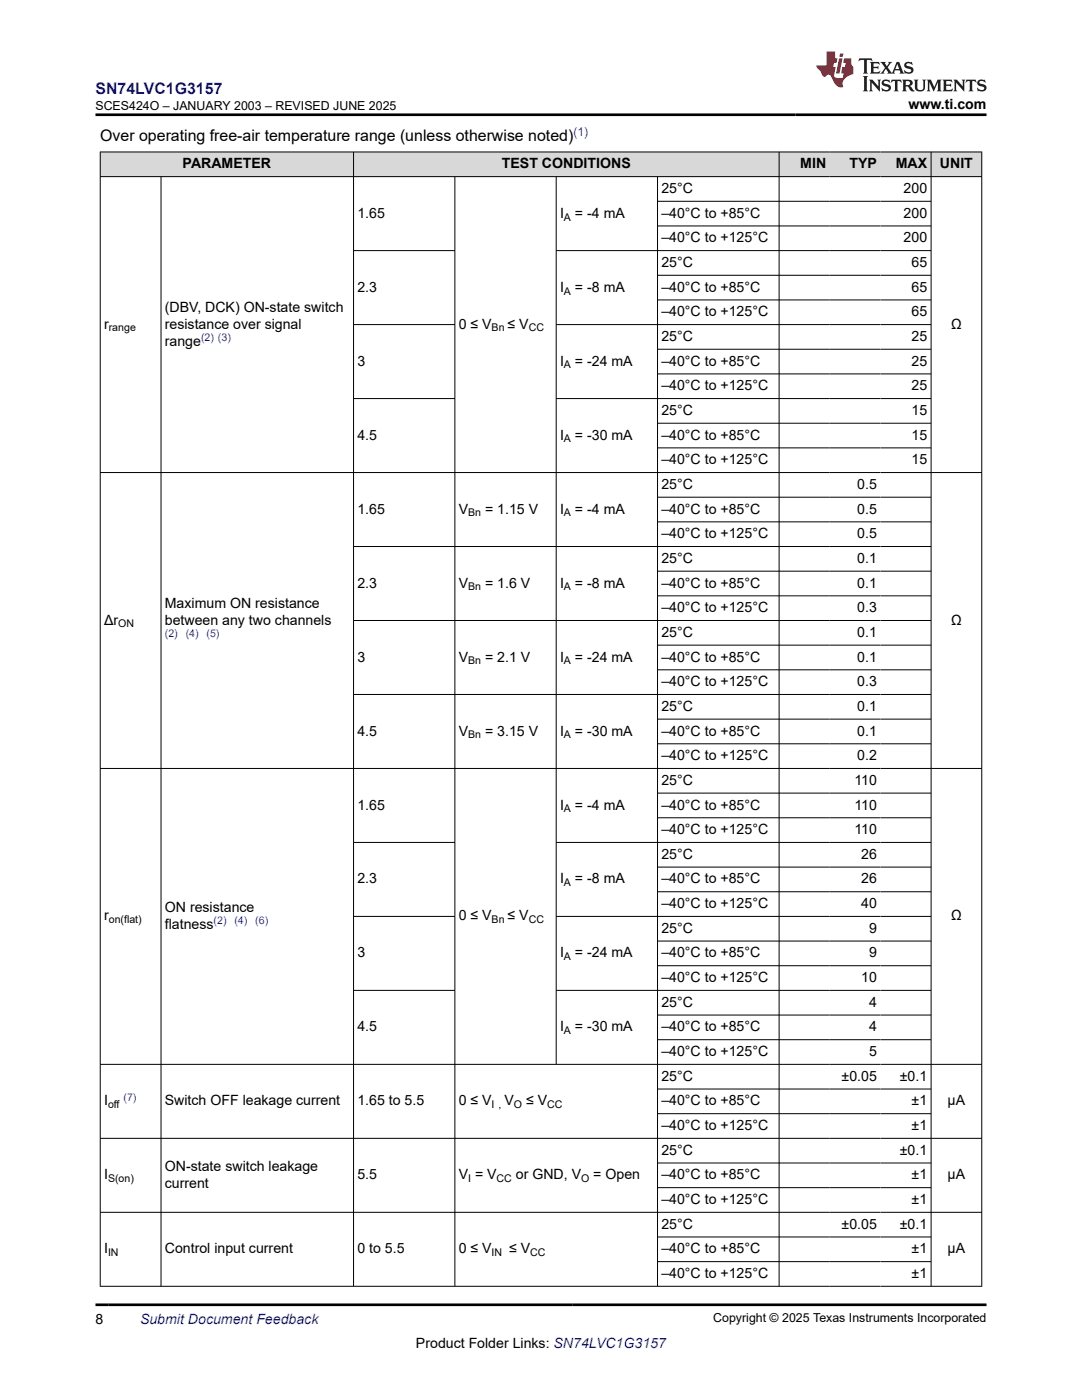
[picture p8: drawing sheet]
<svg xmlns="http://www.w3.org/2000/svg" width="216mm" height="279mm" viewBox="0 0 216 279" stroke-linecap="round" stroke-linejoin="round" font-family="sans-serif">
<defs><g id="words">
<text font-size="3.2" fill="#00f" x="19.1" y="18.7">SN74LVC1G3157</text>
<text font-size="3.2" x="20" y="28.2">Over operating free-air temperature range (unless otherwise noted)</text>
<g font-size="2.8">
<text x="181.3" y="21.8">www.ti.com</text>
<text x="36.4" y="33.6">PARAMETER</text>
<text x="100.1" y="33.6">TEST CONDITIONS</text>
<text x="159.7" y="33.6">MIN</text>
<text x="169.5" y="33.6">TYP</text>
<text x="178.8" y="33.6">MAX</text>
<text x="187.6" y="33.6">UNIT</text>
<text x="132" y="38.5">25°C</text>
<text x="180.3" y="38.5">200</text>
<text x="71.3" y="43.4">1.65</text>
<text x="111.8" y="43.4">I</text>
<text x="114.7" y="43.4">= -4 mA</text>
<text x="132" y="43.4">–40°C to +85°C</text>
<text x="180.3" y="43.4">200</text>
<text x="132" y="48.4">–40°C to +125°C</text>
<text x="132" y="53.3">25°C</text>
<text x="180.3" y="48.4">200</text>
<text x="181.9" y="53.3">65</text>
<text x="71.3" y="58.2">2.3</text>
<text x="111.8" y="58.2">I</text>
<text x="114.7" y="58.2">= -8 mA</text>
<text x="132" y="58.2">–40°C to +85°C</text>
<text x="181.9" y="58.2">65</text>
<text x="20.8" y="65.6">r</text>
<text x="32.9" y="62.2">(DBV, DCK) ON-state switch</text>
<text x="32.9" y="65.6">resistance over signal</text>
<text x="91.5" y="65.6">0 ≤ V</text>
<text x="101.3" y="65.6">≤ V</text>
<text x="132" y="63.1">–40°C to +125°C</text>
<text x="181.9" y="63.1">65</text>
<text x="189.8" y="65.6">Ω</text>
<text x="32.9" y="69">range</text>
<text x="132" y="68.1">25°C</text>
<text x="181.9" y="68.1">25</text>
<text x="71.3" y="73">3</text>
<text x="111.8" y="73">I</text>
<text x="114.7" y="73">= -24 mA</text>
<text x="132" y="73">–40°C to +85°C</text>
<text x="132" y="77.9">–40°C to +125°C</text>
<text x="181.9" y="73">25</text>
<text x="181.9" y="77.9">25</text>
<text x="132" y="82.8">25°C</text>
<text x="181.9" y="82.8">15</text>
<text x="71.3" y="87.7">4.5</text>
<text x="111.8" y="87.7">I</text>
<text x="114.7" y="87.7">= -30 mA</text>
<text x="132" y="87.7">–40°C to +85°C</text>
<text x="181.9" y="87.7">15</text>
<text x="132" y="92.7">–40°C to +125°C</text>
<text x="181.9" y="92.7">15</text>
<text x="132" y="97.6">25°C</text>
<text x="171.1" y="97.6">0.5</text>
<text x="71.3" y="102.5">1.65</text>
<text x="91.5" y="102.5">V</text>
<text x="96.8" y="102.5">= 1.15 V</text>
<text x="111.8" y="102.5">I</text>
<text x="114.7" y="102.5">= -4 mA</text>
<text x="132" y="102.5">–40°C to +85°C</text>
<text x="132" y="107.4">–40°C to +125°C</text>
<text x="171.1" y="102.5">0.5</text>
<text x="171.1" y="107.4">0.5</text>
<text x="132" y="112.3">25°C</text>
<text x="171.1" y="112.3">0.1</text>
<text x="71.3" y="117.3">2.3</text>
<text x="91.5" y="117.3">V</text>
<text x="96.8" y="117.3">= 1.6 V</text>
<text x="111.8" y="117.3">I</text>
<text x="114.7" y="117.3">= -8 mA</text>
<text x="132" y="117.3">–40°C to +85°C</text>
<text x="171.1" y="117.3">0.1</text>
<text x="20.8" y="124.6">Δr</text>
<text x="32.9" y="121.3">Maximum ON resistance</text>
<text x="32.9" y="124.6">between any two channels</text>
<text x="132" y="122.2">–40°C to +125°C</text>
<text x="171.1" y="122.2">0.3</text>
<text x="189.8" y="124.6">Ω</text>
<text x="132" y="127.1">25°C</text>
<text x="171.1" y="127.1">0.1</text>
<text x="71.3" y="132">3</text>
<text x="91.5" y="132">V</text>
<text x="96.8" y="132">= 2.1 V</text>
<text x="111.8" y="132">I</text>
<text x="114.7" y="132">= -24 mA</text>
<text x="132" y="132">–40°C to +85°C</text>
<text x="132" y="137">–40°C to +125°C</text>
<text x="171.1" y="132">0.1</text>
<text x="171.1" y="137">0.3</text>
<text x="132" y="141.9">25°C</text>
<text x="171.1" y="141.9">0.1</text>
<text x="71.3" y="146.8">4.5</text>
<text x="91.5" y="146.8">V</text>
<text x="96.8" y="146.8">= 3.15 V</text>
<text x="111.8" y="146.8">I</text>
<text x="114.7" y="146.8">= -30 mA</text>
<text x="132" y="146.8">–40°C to +85°C</text>
<text x="171.1" y="146.8">0.1</text>
<text x="132" y="151.7">–40°C to +125°C</text>
<text x="171.1" y="151.7">0.2</text>
<text x="71.3" y="161.6">1.65</text>
<text x="111.8" y="161.6">I</text>
<text x="114.7" y="161.6">= -4 mA</text>
<text x="132" y="156.6">25°C</text>
<text x="132" y="161.6">–40°C to +85°C</text>
<text x="170.5" y="156.6">110</text>
<text x="170.5" y="161.6">110</text>
<text x="132" y="166.5">–40°C to +125°C</text>
<text x="170.5" y="166.5">110</text>
<text x="132" y="171.4">25°C</text>
<text x="171.8" y="171.4">26</text>
<text x="71.3" y="176.3">2.3</text>
<text x="111.8" y="176.3">I</text>
<text x="114.7" y="176.3">= -8 mA</text>
<text x="132" y="176.3">–40°C to +85°C</text>
<text x="171.8" y="176.3">26</text>
<text x="20.8" y="183.7">r</text>
<text x="32.9" y="182">ON resistance</text>
<text x="32.9" y="185.4">flatness</text>
<text x="91.5" y="183.7">0 ≤ V</text>
<text x="101.3" y="183.7">≤ V</text>
<text x="132" y="181.2">–40°C to +125°C</text>
<text x="171.8" y="181.2">40</text>
<text x="189.8" y="183.7">Ω</text>
<text x="71.3" y="191.1">3</text>
<text x="111.8" y="191.1">I</text>
<text x="114.7" y="191.1">= -24 mA</text>
<text x="132" y="186.2">25°C</text>
<text x="132" y="191.1">–40°C to +85°C</text>
<text x="173.4" y="186.2">9</text>
<text x="173.4" y="191.1">9</text>
<text x="132" y="196">–40°C to +125°C</text>
<text x="171.8" y="196">10</text>
<text x="132" y="200.9">25°C</text>
<text x="173.4" y="200.9">4</text>
<text x="71.3" y="205.8">4.5</text>
<text x="111.8" y="205.8">I</text>
<text x="114.7" y="205.8">= -30 mA</text>
<text x="132" y="205.8">–40°C to +85°C</text>
<text x="173.4" y="205.8">4</text>
<text x="132" y="210.8">–40°C to +125°C</text>
<text x="132" y="215.7">25°C</text>
<text x="167.9" y="215.7">±0.05</text>
<text x="173.4" y="210.8">5</text>
<text x="179.6" y="215.7">±0.1</text>
<text x="20.8" y="220.6">I</text>
<text x="32.9" y="220.6">Switch OFF leakage current</text>
<text x="71.3" y="220.6">1.65 to 5.5</text>
<text x="91.5" y="220.6">0 ≤ V</text>
<text x="100.6" y="220.6">V</text>
<text x="105" y="220.6">≤ V</text>
<text x="132" y="220.6">–40°C to +85°C</text>
<text x="181.9" y="220.6">±1</text>
<text x="189.1" y="220.6">µA</text>
<text x="132" y="225.5">–40°C to +125°C</text>
<text x="181.9" y="225.5">±1</text>
<text x="32.9" y="233.7">ON-state switch leakage</text>
<text x="132" y="230.5">25°C</text>
<text x="179.6" y="230.5">±0.1</text>
<text x="20.8" y="235.4">I</text>
<text x="32.9" y="237.1">current</text>
<text x="71.3" y="235.4">5.5</text>
<text x="91.5" y="235.4">V = V</text>
<text x="102.9" y="235.4">or GND, V</text>
<text x="118.4" y="235.4">= Open</text>
<text x="132" y="235.4">–40°C to +85°C</text>
<text x="181.9" y="235.4">±1</text>
<text x="189.1" y="235.4">µA</text>
<text x="132" y="240.3">–40°C to +125°C</text>
<text x="132" y="245.2">25°C</text>
<text x="167.9" y="245.2">±0.05</text>
<text x="179.6" y="245.2">±0.1</text>
<text x="181.9" y="240.3">±1</text>
<text x="20.8" y="250.1">I</text>
<text x="32.9" y="250.1">Control input current</text>
<text x="71.3" y="250.1">0 to 5.5</text>
<text x="91.5" y="250.1">0 ≤ V</text>
<text x="101.6" y="250.1">≤ V</text>
<text x="132" y="250.1">–40°C to +85°C</text>
<text x="181.9" y="250.1">±1</text>
<text x="189.1" y="250.1">µA</text>
<text x="132" y="255.1">–40°C to +125°C</text>
<text x="181.9" y="255.1">±1</text>
<text x="19.1" y="264.2">8</text>
<text x="83" y="269">Product Folder Links: SN74LVC1G3157</text>
</g>
<text font-size="2.8" fill="#00f" x="27.9" y="264.2">Submit Document Feedback</text>
<g font-size="2.5">
<text x="19.1" y="21.9">SCES424O – JANUARY 2003 – REVISED JUNE 2025</text>
<text x="142.3" y="263.9">Copyright © 2025 Texas Instruments Incorporated</text>
</g>
<text font-size="2.4" fill="#00f" x="114.4" y="27.2">(1)</text>
<g font-size="2.1">
<text x="112.5" y="44">A</text>
<text x="112.5" y="58.8">A</text>
<text x="21.7" y="66.2">range</text>
<text x="98.1" y="66.2">Bn</text>
<text x="105.5" y="66.2">CC</text>
<text x="112.5" y="73.5">A</text>
<text x="112.5" y="88.3">A</text>
<text x="93.4" y="103.1">Bn</text>
<text x="112.5" y="103.1">A</text>
<text x="93.4" y="117.8">Bn</text>
<text x="112.5" y="117.8">A</text>
<text x="23.6" y="125.2">ON</text>
<text x="93.4" y="132.6">Bn</text>
<text x="112.5" y="132.6">A</text>
<text x="93.4" y="147.4">Bn</text>
<text x="112.5" y="147.4">A</text>
<text x="112.5" y="162.1">A</text>
<text x="112.5" y="176.9">A</text>
<text x="21.7" y="184.3">on(flat)</text>
<text x="98.1" y="184.3">Bn</text>
<text x="105.5" y="184.3">CC</text>
<text x="112.5" y="191.6">A</text>
<text x="112.5" y="206.4">A</text>
<text x="21.6" y="221.2">off</text>
<text x="98.1" y="221.2">I ,</text>
<text x="102.5" y="221.2">O</text>
<text x="109.2" y="221.2">CC</text>
<text x="21.6" y="235.9">S(on)</text>
<text x="93.4" y="235.9">I</text>
<text x="99.1" y="235.9">CC</text>
<text x="116" y="235.9">O</text>
<text x="21.6" y="250.7">IN</text>
<text x="98.1" y="250.7">IN</text>
<text x="105.8" y="250.7">CC</text>
</g>
<g font-size="2.1" fill="#00f">
<text x="40.1" y="68">(2) (3)</text>
<text x="32.9" y="127.1">(2)</text>
<text x="37.1" y="127.1">(4)</text>
<text x="41.2" y="127.1">(5)</text>
<text x="42.6" y="184.5">(2)</text>
<text x="46.8" y="184.5">(4)</text>
<text x="50.9" y="184.5">(6)</text>
<text x="24.7" y="219.7">(7)</text>
</g>
</g></defs>
<g fill="#d8d8d8">
<path d="M20 30.3h175.9v5h-175.9z" fill-rule="evenodd"/>
<path d="M20.1 30.4h50.4v4.8h-50.4z" fill-rule="evenodd"/>
<path d="M70.6 30.4h84.8v4.8h-84.8z" fill-rule="evenodd"/>
<path d="M155.5 30.4h10.1v4.8h-10.1z" fill-rule="evenodd"/>
<path d="M165.6 30.4h10.1v4.8h-10.1z" fill-rule="evenodd"/>
<path d="M175.7 30.4h10v4.8h-10z" fill-rule="evenodd"/>
<path d="M185.9 30.4h9.9v4.8h-9.9z" fill-rule="evenodd"/>
</g>
<g fill="none" stroke="#000" stroke-width=".2">
<path d="M19.9 30.3h176.1M19.9 35.3h176.1M20 30.3v226.5M32.1 35.3v221.5M70.5 30.3v226.5M90.8 35.3v221.5M111 35.3v177.2M131.2 35.3v221.5M155.5 30.3v226.5M185.8 30.3v226.5M195.9 30.3v226.5M70.5 50h20.3"/>
<path d="M111 50h74.9M131.2 40.2h54.7M131.2 45.1h54.7M131.2 54.9h54.7M131.2 59.9h54.7M70.5 64.8h20.3M70.5 79.5h20.3M111 79.5h74.9M131.2 69.7h54.7M131.2 74.6h54.7M185.9 64.8h-74.9M19.9 94.3h176.1"/>
<path d="M131.2 84.5h54.7M131.2 89.4h54.7M131.2 99.2h54.7M131.2 104.1h54.7M131.2 114h54.7M131.2 118.9h54.7M185.9 109.1h-115.4M70.5 123.8h115.4M131.2 128.8h54.7M131.2 133.7h54.7M185.9 138.6h-115.4M19.9 153.4h176.1"/>
<path d="M131.2 143.5h54.7M131.2 148.4h54.7M131.2 158.3h54.7M70.5 168.1h20.3M131.2 163.2h54.7M131.2 173h54.7M131.2 178h54.7M185.9 168.1h-74.9M70.5 182.9h20.3M70.5 197.7h20.3M111 197.7h74.9M131.2 187.8h54.7"/>
<path d="M131.2 192.7h54.7M185.9 182.9h-74.9M19.9 212.4h176.1M131.2 202.6h54.7M131.2 207.5h54.7M131.2 217.3h54.7M19.9 227.2h176.1M131.2 222.3h54.7M131.2 232.1h54.7M131.2 237h54.7M19.9 241.9h176.1M19.9 256.7h176.1"/>
<path d="M131.2 246.9h54.7M131.2 251.8h54.7"/>
</g>
<path d="M171.5 11.6l-.2 .6 .5-.2h.6v.1v2.2l-.2 .4h1l-.2-.4v-2.2v-.1h.5l.6 .2-.2-.6zM173.6 12.4l.2 .3v1.6l-.2 .4h1.9l.1-.6a1.08 1.08 0 0 1-1.3 .2v-.7h.6l.4 .2v-.7l-.4 .2h-.6v-.5l.2-.2a1 1 0 0 1 1 .3l-.1-.5zM175.7 12.4l.9 1.1-1 1.2h.9l-.2-.2 .5-.8 .4 .8-.2 .2h1.6l-.2-.2 .2-.5h.9l.1 .5-.1 .2h.9l-.2-.4-.8-1.9h-.5l-.9 2.1-.9-1.1 .9-1h-.8l.2 .2-.4 .6-.4-.6 .2-.2zM179 12.8l.4 1h-.7zM180.7 12.5a.65 .65 0 0 0-.2 .7 .65 .65 0 0 0 .6 .5l.6 .1 .1 .3a.79 .79 0 0 1-.7 .4 .79 .79 0 0 1-.7-.5l.1 .7 .2-.1a.93 .93 0 0 0 1.1 0 .93 .93 0 0 0 .4-.9 1.46 1.46 0 0 0-1.2-.6l-.1-.3a1.09 1.09 0 0 1 1.2 .2l-.2-.6-.1 .1-.5-.2zM172.2 15.2l.2 .4v2.2l-.2 .4h1l-.2-.4v-2.2l.2-.4zM173.4 15.9l.2 .4v1.5l-.2 .4h.8l-.3-.4 .1-1.3 1.6 1.8v-2l.2-.4h-.7l.1 .2 .1 1.1-1.2-1.3zM176.2 16a.65 .65 0 0 0-.2 .8 .65 .65 0 0 0 .6 .4l.6 .2 .1 .2a.79 .79 0 0 1-.7 .4 .79 .79 0 0 1-.7-.5l.1 .7 .2-.1a.93 .93 0 0 0 1.1 .1 .93 .93 0 0 0 .4-1 1.46 1.46 0 0 0-1.2-.5l-.1-.4a1.09 1.09 0 0 1 1.2 .2l-.1-.6-.2 .1-.5-.1zM177.9 15.9l-.1 .6a.63 .63 0 0 1 .8-.3v1.6l-.3 .4h1l-.2-.4v-1.6a.66 .66 0 0 1 .8 .3l-.1-.6zM180 15.9l.2 .4v1.5l-.2 .4h1l-.2-.2-.1-.7h.5l.1 .2a.79 .79 0 0 0 1.2 .6l-1-.9a.61 .61 0 0 0 .6-.6 .61 .61 0 0 0-.5-.7zM180.8 16.2h.1a.47 .47 0 0 1 .5 .1 .47 .47 0 0 1 .1 .5l-.1 .1-.7 .1zM182.3 15.9l.2 .2a2.27 2.27 0 0 0 .4 2 1.04 1.04 0 0 0 1.7-.7v-1.3l.2-.2h-.8l.2 .4v1.1a.6 .6 0 0 1-.6 .6 .6 .6 0 0 1-.6-.6v-1.1l.3-.4zM184.9 15.9l.2 .4v1.5l-.2 .4h.8l-.3-.4v-1.4l.9 1.9 .9-1.9v1.4l-.3 .4h1l-.2-.4v-1.5l.2-.4h-.8l-.7 1.5-.6-1.5zM188.1 15.9l.2 .4v1.5l-.2 .4h1.9l.1-.6a1.09 1.09 0 0 1-1.3 .2v-.7h.6l.4 .2v-.6l-.4 .2h-.6v-.6l.2-.1a1.01 1.01 0 0 1 1 .3l-.1-.6zM190.2 15.9l.3 .4v1.5l-.3 .4h.8l-.2-.4v-1.3l1.6 1.8v-2l.2-.4h-.7l.2 .2v1.1l-1.2-1.3zM192.8 15.9l-.1 .6a.63 .63 0 0 1 .8-.3v1.6l-.3 .4h1l-.2-.4v-1.6a.66 .66 0 0 1 .8 .3l-.1-.6zM195.2 16a.65 .65 0 0 0-.2 .8 .65 .65 0 0 0 .6 .4l.6 .2 .2 .2a.79 .79 0 0 1-.7 .4 .79 .79 0 0 1-.7-.5l.1 .7 .2-.1a.93 .93 0 0 0 1 .1 .93 .93 0 0 0 .5-1 1.46 1.46 0 0 0-1.3-.5v-.4a1.09 1.09 0 0 1 1.2 .2l-.2-.6-.2 .1-.5-.1z" fill="#231f20"/>
<path d="M164.9 10.3v2.7h-2l.1 .4 .8 1a.95 .95 0 0 0 1 .9 .59 .59 0 0 1 .5-.4 .59 .59 0 0 1 .5 .3l.4 .8a1.59 1.59 0 0 0 2.1 1.4 1.61 1.61 0 0 1 1-2.3l1-.3-.1-1.5a1.59 1.59 0 0 1-.3-1.7h-1.5l-.2 .9h.6l-.2 .9h-.5l-.2 .9v.3l.4 .1-.1 .9h-.7a.73 .73 0 0 1-1-.7l.3-1.5h-.5l.1-.9h.5l.2-.9h-.5v-1.3zM167.4 11.6l-.6 3.1h.7l.6-3.1zM167.6 10.7l-.1 .6h.7l.1-.6z" fill="#ed1c24"/>
<path d="M19.1 22.9h177.8M19.1 260.4h177.8" fill="none" stroke="#000" stroke-width=".53"/>
<use href="#words"/>
</svg>
